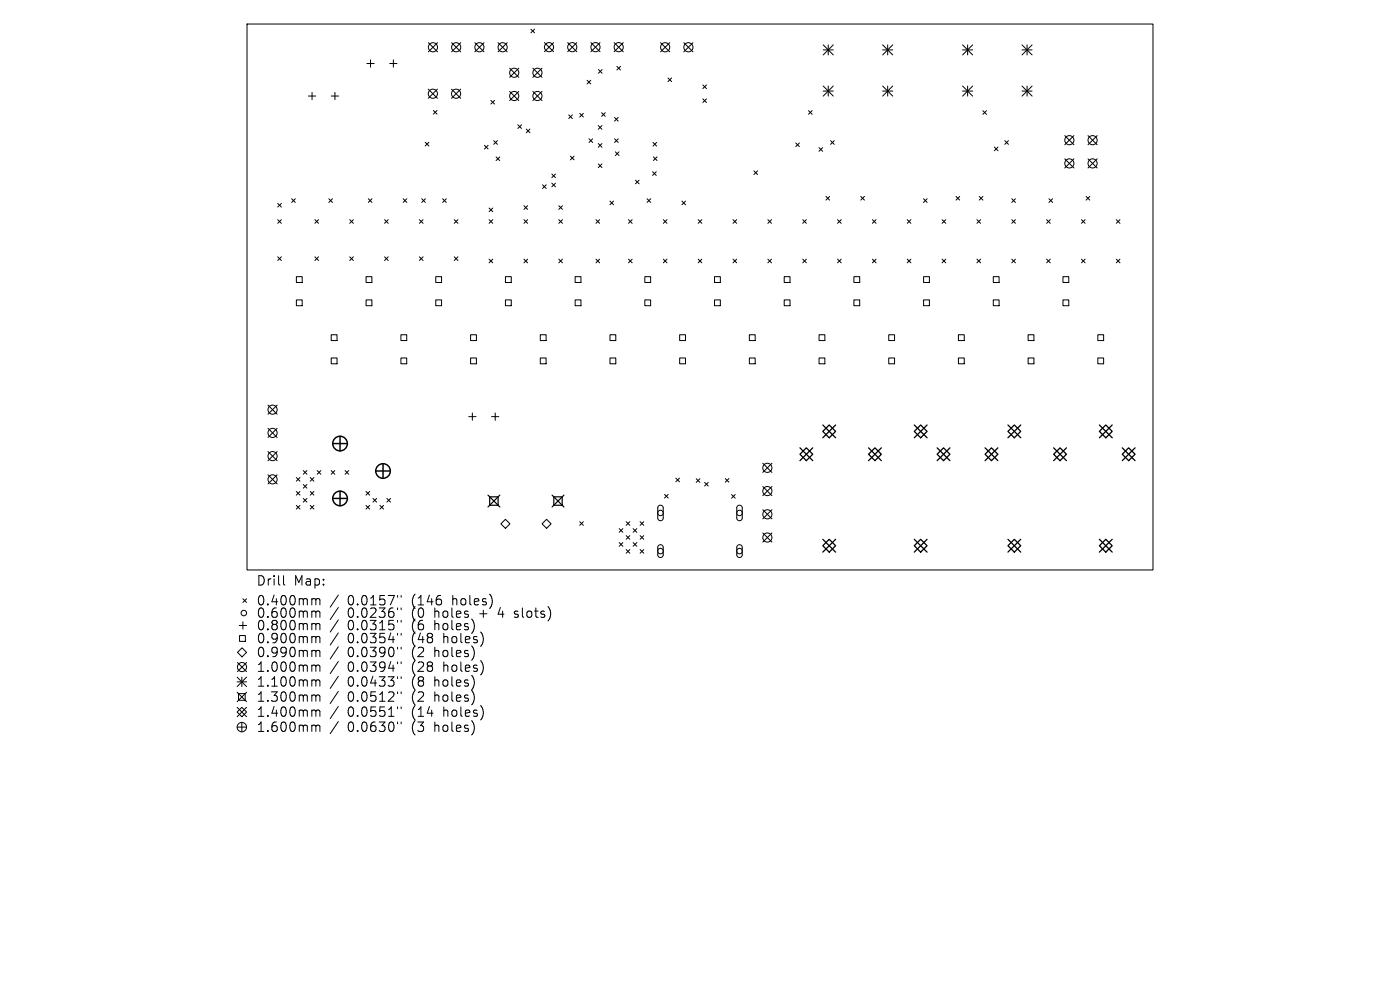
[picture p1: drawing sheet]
<svg xmlns="http://www.w3.org/2000/svg" width="297mm" height="210mm" viewBox="0 0 297 210" stroke-linecap="round" stroke-linejoin="round" font-family="sans-serif">
<defs><g id="words">
<g font-size="2.8">
<text x="54.3" y="124.5">Drill</text>
<text x="62.3" y="124.5">Map:</text>
<text x="54.3" y="128.7">0.400mm</text>
<text x="54.3" y="131.3">0.600mm</text>
<text x="73.8" y="128.7">0.0157&quot;</text>
<text x="73.8" y="131.3">0.0236&quot;</text>
<text x="87.5" y="128.7">(146</text>
<text x="87.5" y="131.3">(0</text>
<text x="92.4" y="131.3">holes</text>
<text x="96.2" y="128.7">holes)</text>
<text x="102.2" y="131.3">+</text>
<text x="106.4" y="131.3">4</text>
<text x="110" y="131.3">slots)</text>
<text x="54.3" y="134">0.800mm</text>
<text x="54.3" y="136.7">0.900mm</text>
<text x="73.8" y="134">0.0315&quot;</text>
<text x="73.8" y="136.7">0.0354&quot;</text>
<text x="87.5" y="134">(6</text>
<text x="87.5" y="136.7">(48</text>
<text x="92.4" y="134">holes)</text>
<text x="94.3" y="136.7">holes)</text>
<text x="54.3" y="139.7">0.990mm</text>
<text x="54.3" y="142.8">1.000mm</text>
<text x="73.8" y="139.7">0.0390&quot;</text>
<text x="73.8" y="142.8">0.0394&quot;</text>
<text x="87.5" y="139.7">(2</text>
<text x="87.5" y="142.8">(28</text>
<text x="92.4" y="139.7">holes)</text>
<text x="94.3" y="142.8">holes)</text>
<text x="54.3" y="145.9">1.100mm</text>
<text x="54.3" y="149.1">1.300mm</text>
<text x="73.8" y="145.9">0.0433&quot;</text>
<text x="73.8" y="149.1">0.0512&quot;</text>
<text x="87.5" y="145.9">(8</text>
<text x="87.5" y="149.1">(2</text>
<text x="92.4" y="145.9">holes)</text>
<text x="92.4" y="149.1">holes)</text>
<text x="54.3" y="152.3">1.400mm</text>
<text x="54.3" y="155.5">1.600mm</text>
<text x="73.8" y="152.3">0.0551&quot;</text>
<text x="73.8" y="155.5">0.0630&quot;</text>
<text x="87.5" y="152.3">(14</text>
<text x="87.5" y="155.5">(3</text>
<text x="92.4" y="155.5">holes)</text>
<text x="94.3" y="152.3">holes)</text>
</g>
</g></defs>
<g fill="none" stroke="#000" stroke-width=".21">
<path d="M52.4 5.1h192.2v115.8h-192.2zM66.2 19.6v1.6M71.1 19.6v1.6M77.8 13.5h1.6M78.6 12.7v1.6M82.7 13.5h1.5M83.5 12.7v1.6M90.9 18.9l1.9 2M90.9 9.1l1.9 1.9M92.8 18.9l-1.9 2M92.8 9.1l-1.9 1.9M95.8 18.9l1.9 2"/>
<path d="M95.8 9.1l1.9 1.9M97.7 18.9l-1.9 2M97.7 9.1l-1.9 1.9M100.7 9.1l2 1.9M102.7 9.1l-2 1.9M105.7 9.1l1.9 1.9M107.6 9.1l-1.9 1.9M108.1 14.5l2 1.9M108.1 19.4l2 1.9M110.1 19.4l-2 1.9M110.1 14.5l-2 1.9M112.6 6.2l.8 .8"/>
<path d="M113 19.4l2 1.9M113 14.5l2 1.9M113.4 6.2l-.8 .8M115 14.5l-2 1.9M115 19.4l-2 1.9M115.5 9l1.9 2M117.4 9l-1.9 2M120.4 9l2 2M122.4 9l-2 2M124.5 17l.8 .8M125.3 17l-.8 .8M125.4 9l1.9 2"/>
<path d="M127 14.8l.7 .7M127.3 9l-1.9 2M127.7 14.8l-.7 .7M130.3 9l1.9 2M130.9 14.1l.7 .7M131.6 14.1l-.7 .7M132.2 9l-1.9 2M140.1 9.1l2 1.9M141.7 16.5l.8 .8M142.1 9.1l-2 1.9M142.5 16.5l-.8 .8M145.1 9.1l1.9 1.9"/>
<path d="M147 9.1l-1.9 1.9M149.1 18l.8 .8M149.9 18l-.8 .8M174.6 9.5l2.2 2.2M174.6 10.6h2.2M174.6 18.3l2.2 2.1M174.6 19.3h2.2M175.7 9.5v2.2M175.7 18.3v2.1M176.8 9.5l-2.2 2.2M176.8 18.3l-2.2 2.1M187.3 10.6h2.1"/>
<path d="M187.3 19.3h2.1M187.3 9.5l2.1 2.2M187.3 18.3l2.1 2.1M188.3 9.5v2.2M188.3 18.3v2.1M189.4 9.5l-2.1 2.2M189.4 18.3l-2.1 2.1M204.2 10.6h2.1M204.2 19.3h2.1M204.2 9.5l2.1 2.2M204.2 18.3l2.1 2.1M205.3 9.5v2.2"/>
<path d="M205.3 18.3v2.1M206.3 9.5l-2.1 2.2M206.3 18.3l-2.1 2.1M216.8 10.6h2.2M216.8 19.3h2.2M216.8 9.5l2.2 2.2M216.8 18.3l2.2 2.1M217.9 9.5v2.2M217.9 18.3v2.1M219 9.5l-2.2 2.2M219 18.3l-2.2 2.1M65.4 20.4h1.6"/>
<path d="M70.3 20.4h1.5M90.2 30.2l.8 .8M91 30.2l-.8 .8M91.9 23.4l.8 .8M92.7 23.4l-.8 .8M102.8 30.8l.8 .8M103.6 30.8l-.8 .8M104.1 21.3l.8 .8M104.7 29.8l.8 .8M104.9 21.3l-.8 .8M105.2 33.3l.8 .8M105.5 29.8l-.8 .8"/>
<path d="M106 33.3l-.8 .8M109.9 26.5l.7 .7M110.6 26.5l-.7 .7M111.6 27.4l.8 .8M112.4 27.4l-.8 .8M115.1 39.2l.8 .8M115.9 39.2l-.8 .8M117.1 36.9l.7 .8M117.1 38.9l.7 .7M117.8 36.9l-.7 .8M117.8 38.9l-.7 .7M120.6 24.4l.8 .7"/>
<path d="M121 33.1l.8 .8M121.4 24.4l-.8 .7M121.8 33.1l-.8 .8M123 24l.8 .8M123.8 24l-.8 .8M125 29.4l.7 .8M125.7 29.4l-.7 .8M126.9 26.6l.8 .8M126.9 30.5l.8 .7M126.9 34.8l.8 .7M127.6 23.9l.8 .8M127.7 26.6l-.8 .8"/>
<path d="M127.7 30.5l-.8 .7M127.7 34.8l-.8 .7M128.4 23.9l-.8 .8M130.4 24.9l.7 .8M130.4 29.4l.7 .8M130.5 32.2l.8 .8M131.1 24.9l-.7 .8M131.1 29.4l-.7 .8M131.3 32.2l-.8 .8M134.8 38.2l.8 .8M135.6 38.2l-.8 .8M138.4 36.4l.8 .8"/>
<path d="M138.5 30.2l.8 .8M138.6 33.3l.8 .8M139.2 36.4l-.8 .8M139.3 30.2l-.8 .8M139.4 33.3l-.8 .8M149.1 21l.8 .7M149.9 21l-.8 .7M159.9 36.2l.8 .8M160.7 36.2l-.8 .8M168.8 30.3l.8 .8M169.6 30.3l-.8 .8M171.5 23.5l.8 .7"/>
<path d="M172.3 23.5l-.8 .7M173.7 31.3l.8 .8M174.5 31.3l-.8 .8M176.2 29.8l.8 .8M177 29.8l-.8 .8M208.5 23.5l.8 .8M209.3 23.5l-.8 .8M210.9 31.2l.8 .8M211.7 31.2l-.8 .8M213.2 29.8l.7 .8M213.9 29.8l-.7 .8M225.9 28.8l1.9 1.9"/>
<path d="M225.9 33.7l1.9 1.9M227.8 28.8l-1.9 1.9M227.8 33.7l-1.9 1.9M230.8 33.7l2 1.9M230.8 28.8l2 1.9M232.8 28.8l-2 1.9M232.8 33.7l-2 1.9M58.9 43.1l.8 .8M58.9 46.6l.8 .8M58.9 54.5l.8 .8M59.7 43.1l-.8 .8M59.7 46.6l-.8 .8"/>
<path d="M59.7 54.5l-.8 .8M61.9 42.2l.7 .7M62.6 42.2l-.7 .7M62.9 58.7h1.2v1.2h-1.2zM66.8 54.5l.8 .8M66.8 46.6l.8 .8M67.6 46.6l-.8 .8M67.6 54.5l-.8 .8M69.8 42.2l.7 .7M70.5 42.2l-.7 .7M74.2 46.6l.8 .8M74.2 54.5l.8 .8"/>
<path d="M75 46.6l-.8 .8M75 54.5l-.8 .8M77.7 58.7h1.2v1.2h-1.2zM78.1 42.2l.8 .7M78.9 42.2l-.8 .7M81.6 46.6l.8 .8M81.6 54.5l.8 .8M82.4 46.6l-.8 .8M82.4 54.5l-.8 .8M85.5 42.2l.8 .7M86.3 42.2l-.8 .7M89 46.6l.8 .8"/>
<path d="M89 54.5l.8 .8M89.5 42.2l.7 .7M89.8 46.6l-.8 .8M89.8 54.5l-.8 .8M90.2 42.2l-.7 .7M92.4 58.7h1.3v1.2h-1.3zM93.9 42.2l.8 .7M94.7 42.2l-.8 .7M96.4 46.6l.7 .8M96.4 54.5l.7 .8M97.1 46.6l-.7 .8M97.1 54.5l-.7 .8"/>
<path d="M103.8 44.1l.7 .8M103.8 46.6l.7 .8M103.8 55l.7 .8M104.5 44.1l-.7 .8M104.5 46.6l-.7 .8M104.5 55l-.7 .8M107.2 58.7h1.3v1.2h-1.3zM111.2 43.6l.7 .8M111.2 46.6l.7 .8M111.2 55l.7 .8M111.9 43.6l-.7 .8M111.9 46.6l-.7 .8"/>
<path d="M111.9 55l-.7 .8M118.5 43.6l.8 .8M118.5 46.6l.8 .8M118.5 55l.8 .8M119.3 43.6l-.8 .8M119.3 46.6l-.8 .8M119.3 55l-.8 .8M122 58.7h1.2v1.2h-1.2zM126.4 46.6l.8 .8M126.4 55l.8 .8M127.2 46.6l-.8 .8M127.2 55l-.8 .8"/>
<path d="M129.4 42.7l.8 .7M130.2 42.7l-.8 .7M133.3 46.6l.8 .8M133.3 55l.8 .8M134.1 46.6l-.8 .8M134.1 55l-.8 .8M136.8 58.7h1.2v1.2h-1.2zM137.3 42.2l.7 .7M138 42.2l-.7 .7M140.7 46.6l.8 .8M140.7 55l.8 .8M141.5 46.6l-.8 .8"/>
<path d="M141.5 55l-.8 .8M144.7 42.7l.7 .7M145.4 42.7l-.7 .7M148.1 46.6l.8 .8M148.1 55l.8 .8M148.9 46.6l-.8 .8M148.9 55l-.8 .8M151.6 58.7h1.2v1.2h-1.2zM155.5 46.6l.8 .8M155.5 55l.8 .8M156.3 46.6l-.8 .8M156.3 55l-.8 .8"/>
<path d="M162.9 46.6l.8 .8M162.9 55l.8 .8M163.7 46.6l-.8 .8M163.7 55l-.8 .8M166.4 58.7h1.2v1.2h-1.2zM170.3 46.6l.8 .8M170.3 55l.8 .8M171.1 46.6l-.8 .8M171.1 55l-.8 .8M175.2 41.7l.8 .7M176 41.7l-.8 .7M177.7 46.6l.8 .8"/>
<path d="M177.7 55l.8 .8M178.5 46.6l-.8 .8M178.5 55l-.8 .8M181.1 58.7h1.3v1.2h-1.3zM182.6 41.7l.8 .7M183.4 41.7l-.8 .7M185.1 46.6l.7 .8M185.1 55l.7 .8M185.8 46.6l-.7 .8M185.8 55l-.7 .8M192.5 46.6l.7 .8M192.5 55l.7 .8"/>
<path d="M193.2 46.6l-.7 .8M193.2 55l-.7 .8M195.9 42.2l.8 .7M195.9 58.7h1.3v1.2h-1.3zM196.7 42.2l-.8 .7M199.9 46.6l.7 .8M199.9 55l.7 .8M200.6 46.6l-.7 .8M200.6 55l-.7 .8M202.8 41.7l.8 .7M203.6 41.7l-.8 .7M207.3 46.6l.7 .8"/>
<path d="M207.3 55l.7 .8M207.7 41.7l.8 .7M208 46.6l-.7 .8M208 55l-.7 .8M208.5 41.7l-.8 .7M210.7 58.7h1.3v1.2h-1.3zM214.6 42.2l.8 .7M214.6 46.6l.8 .8M214.6 55l.8 .8M215.4 42.2l-.8 .7M215.4 46.6l-.8 .8M215.4 55l-.8 .8"/>
<path d="M222 46.6l.8 .8M222 55l.8 .8M222.5 42.2l.8 .7M222.8 46.6l-.8 .8M222.8 55l-.8 .8M223.3 42.2l-.8 .7M225.5 58.7h1.2v1.2h-1.2zM229.4 46.6l.8 .8M229.4 55l.8 .8M230.2 46.6l-.8 .8M230.2 55l-.8 .8M230.4 41.7l.8 .7"/>
<path d="M231.2 41.7l-.8 .7M236.8 46.6l.8 .8M236.8 55l.8 .8M237.6 46.6l-.8 .8M237.6 55l-.8 .8M62.9 63.6h1.2v1.3h-1.2zM70.3 71h1.2v1.2h-1.2zM70.3 75.9h1.2v1.3h-1.2zM77.7 63.6h1.2v1.3h-1.2zM85.1 71h1.2v1.2h-1.2zM85.1 75.9h1.2v1.3h-1.2zM92.4 63.6h1.3v1.3h-1.3z"/>
<path d="M99.8 71h1.3v1.2h-1.3zM99.8 75.9h1.3v1.3h-1.3zM107.2 63.6h1.3v1.3h-1.3zM114.6 71h1.3v1.2h-1.3zM114.6 75.9h1.3v1.3h-1.3zM122 63.6h1.2v1.3h-1.2zM129.4 71h1.2v1.2h-1.2zM129.4 75.9h1.2v1.3h-1.2zM136.8 63.6h1.2v1.3h-1.2zM144.2 71h1.2v1.2h-1.2zM144.2 75.9h1.2v1.3h-1.2zM151.6 63.6h1.2v1.3h-1.2z"/>
<path d="M159 71h1.2v1.2h-1.2zM159 75.9h1.2v1.3h-1.2zM166.4 63.6h1.2v1.3h-1.2zM173.8 71h1.2v1.2h-1.2zM173.8 75.9h1.2v1.3h-1.2zM181.1 63.6h1.3v1.3h-1.3zM188.5 71h1.3v1.2h-1.3zM188.5 75.9h1.3v1.3h-1.3zM195.9 63.6h1.3v1.3h-1.3zM203.3 71h1.3v1.2h-1.3zM203.3 75.9h1.3v1.3h-1.3zM210.7 63.6h1.3v1.3h-1.3z"/>
<path d="M218.1 71h1.2v1.2h-1.2zM218.1 75.9h1.2v1.3h-1.2zM225.5 63.6h1.2v1.3h-1.2zM232.9 71h1.2v1.2h-1.2zM232.9 75.9h1.2v1.3h-1.2zM56.9 85.9l1.9 2M56.9 90.9l1.9 1.9M56.9 95.8l1.9 1.9M58.8 85.9l-1.9 2M58.8 90.9l-1.9 1.9M58.8 95.8l-1.9 1.9M64.3 99.8l.8 .8"/>
<path d="M65.1 99.8l-.8 .8M67.3 99.8l.8 .8M68.1 99.8l-.8 .8M70.2 99.8l.8 .8M71 99.8l-.8 .8M73.2 99.8l.8 .8M74 99.8l-.8 .8M99.4 88.4h1.6M100.2 87.6v1.6M104.3 88.4h1.5M105.1 87.6v1.6M161.8 98.3l2 1.9"/>
<path d="M163.8 98.3l-2 1.9M56.9 100.7l1.9 2M58.8 100.7l-1.9 2M62.9 101.3l.7 .8M62.9 104.3l.7 .7M62.9 107.2l.7 .8M63.6 101.3l-.7 .8M63.6 104.3l-.7 .7M63.6 107.2l-.7 .8M64.3 102.8l.8 .8M64.3 105.7l.8 .8M65.1 102.8l-.8 .8"/>
<path d="M65.1 105.7l-.8 .8M65.8 104.3l.8 .7M65.8 107.2l.8 .8M65.8 101.3l.8 .8M66.6 101.3l-.8 .8M66.6 104.3l-.8 .7M66.6 107.2l-.8 .8M77.6 104.3l.8 .7M77.6 107.2l.8 .8M78.4 104.3l-.8 .7M78.4 107.2l-.8 .8M79.1 105.7l.8 .8"/>
<path d="M79.9 105.7l-.8 .8M80.6 107.2l.8 .8M81.4 107.2l-.8 .8M82.1 105.7l.8 .8M82.9 105.7l-.8 .8M107.2 110.2l1 .9-1 1-.9-1zM116 110.2l.9 .9-.9 1-1-1zM123 110.7l.8 .7M123.8 110.7l-.8 .7M131.4 112.1l.7 .8M131.4 115.1l.7 .8M132.1 112.1l-.7 .8"/>
<path d="M132.1 115.1l-.7 .8M132.8 113.6l.8 .8M132.8 116.6l.8 .8M132.8 110.7l.8 .7M133.6 110.7l-.8 .7M133.6 113.6l-.8 .8M133.6 116.6l-.8 .8M134.3 115.1l.8 .8M134.3 112.1l.8 .8M135.1 112.1l-.8 .8M135.1 115.1l-.8 .8M135.8 113.6l.8 .8"/>
<path d="M135.8 110.7l.8 .7M135.8 116.6l.8 .8M136.6 110.7l-.8 .7M136.6 113.6l-.8 .8M136.6 116.6l-.8 .8M139.7 107.3l.6-.1 .4 .4v2.4l-.5 .5-.4-.1-.3-.4v-2.3zM139.7 115.7l.6-.1 .4 .4v1.8l-.5 .5-.4-.1-.3-.4v-1.7zM141 104.9l.8 .8M141.8 104.9l-.8 .8M143.4 101.4l.8 .8M144.2 101.4l-.8 .8M147.7 101.5l.8 .8"/>
<path d="M148.5 101.5l-.8 .8M149.5 102.3l.8 .8M150.3 102.3l-.8 .8M153.9 101.5l.7 .8M154.6 101.5l-.7 .8M155.2 104.9l.8 .8M156 104.9l-.8 .8M156.5 107.3l.5-.1 .5 .4v2.4l-.5 .5-.5-.1-.2-.4v-2.3zM156.5 115.7l.5-.1 .5 .4v1.8l-.5 .5-.5-.1-.2-.4v-1.7zM161.8 103.2l2 1.9M161.8 108.1l2 2M161.8 113.1l2 1.9"/>
<path d="M163.8 113.1l-2 1.9M163.8 103.2l-2 1.9M163.8 108.1l-2 2M50.8 132.7h1.5M50.8 134.8h1.3v1.3h-1.3zM51.3 137.4l1 1-1 .9-.9-.9zM51.5 127l.8 .8M51.5 131.9v1.6M52.3 127l-.8 .8M60.2 122.1v1.7l.2 .3M66.4 127l.5 .1 .1 .2M66.4 129.6h.3l.3 .3"/>
<path d="M66.4 132.3h.3l.3 .3M66.4 135h.3l.3 .3M66.4 138h.3l.3 .2M67 127.3l.3-.3 .5 .1 .1 1.2M67 127.3v1M67 129.9v1.1M67 132.6v1M67 135.3v1.1M67 138.2v1.1M67 129.9l.3-.3 .5 .1 .1 1.3M67 132.6l.3-.3 .5 .1 .1 1.2M67 135.3l.3-.3 .5 .1 .1 1.3"/>
<path d="M67 138.2l.3-.2 .5 .1 .1 1.2M71.8 126.2l-1.7 2.6M71.8 128.9l-1.7 2.5M71.8 131.5l-1.7 2.6M71.8 134.3l-1.7 2.5M71.8 137.2l-1.7 2.6M84.3 126.3v.4M84.3 129v.3M84.3 131.6v.4M84.3 134.4v.3M84.3 137.3v.4M85.1 126.3v.4"/>
<path d="M85.1 129v.3M85.1 131.6v.4M85.1 134.4v.3M85.1 137.3v.4M109.1 130.9l.2 .1M109.2 129.7v.5M50.3 151l1-1 1 1-1 1zM50.3 143.6l2 2M50.3 144.6h2M50.3 146.8l2 2M50.3 150l2 2M50.3 154.2h2"/>
<path d="M50.4 140.5l1.9 2M50.6 147.1h1.4v1.5h-1.4zM51.3 143.6v2M51.3 153.2v2M52.3 140.5l-1.9 2M52.3 143.6l-2 2M52.3 146.8l-2 2M52.3 150l-2 2M66.4 141.1l.5 .1 .1 .2M66.4 144.2l.5 .1 .1 .2M66.4 147.4h.3l.3 .3M66.4 150.6l.5 .1 .1 .2"/>
<path d="M66.4 153.8l.5 .1 .1 .2M67 141.4v1M67 144.5v1.1M67 147.7v1.1M67 150.9v1.1M67 154.1v1.1M67 141.4l.3-.3 .5 .1 .1 1.2M67 144.5l.3-.3 .5 .1 .1 1.3M67 147.7l.3-.3 .5 .1 .1 1.3M67 150.9l.3-.3 .5 .1 .1 1.3M67 154.1l.3-.3 .5 .1 .1 1.3M71.8 140.3l-1.7 2.6"/>
<path d="M71.8 143.5l-1.7 2.5M71.8 146.7l-1.7 2.5M71.8 149.9l-1.7 2.5M71.8 153.1l-1.7 2.5M84.3 140.4v.4M84.3 143.6v.3M84.3 146.8v.3M84.3 150v.3M84.3 153.2v.3M85.1 140.4v.4M85.1 143.6v.3M85.1 146.8v.3"/>
<path d="M85.1 150v.3M85.1 153.2v.3"/>
<circle cx="91.8" cy="19.9" r=".97"/>
<circle cx="91.8" cy="10" r=".97"/>
<circle cx="96.8" cy="19.9" r=".97"/>
<circle cx="96.8" cy="10" r=".97"/>
<circle cx="101.7" cy="10" r=".97"/>
<circle cx="106.6" cy="10" r=".97"/>
<circle cx="109.1" cy="15.4" r=".97"/>
<circle cx="114" cy="15.4" r=".97"/>
<circle cx="116.5" cy="10" r=".97"/>
<circle cx="121.4" cy="10" r=".97"/>
<circle cx="126.3" cy="10" r=".97"/>
<circle cx="131.3" cy="10" r=".97"/>
<circle cx="141.1" cy="10" r=".97"/>
<circle cx="146" cy="10" r=".97"/>
<circle cx="109.1" cy="20.4" r=".97"/>
<circle cx="114" cy="20.4" r=".97"/>
<circle cx="226.9" cy="29.7" r=".97"/>
<circle cx="226.9" cy="34.7" r=".97"/>
<circle cx="231.8" cy="29.7" r=".97"/>
<circle cx="231.8" cy="34.7" r=".97"/>
<circle cx="57.8" cy="91.8" r=".97"/>
<circle cx="57.8" cy="96.8" r=".97"/>
<circle cx="57.8" cy="86.9" r=".97"/>
<circle cx="162.8" cy="99.2" r=".97"/>
<circle cx="57.8" cy="101.7" r=".97"/>
<circle cx="140.1" cy="108.8" r=".58"/>
<circle cx="140.1" cy="116.9" r=".58"/>
<circle cx="156.9" cy="108.8" r=".58"/>
<circle cx="156.9" cy="116.9" r=".58"/>
<circle cx="162.8" cy="104.2" r=".97"/>
<circle cx="162.8" cy="109.1" r=".97"/>
<circle cx="162.8" cy="114" r=".97"/>
<circle cx="51.7" cy="130" r=".58"/>
<circle cx="51.3" cy="154.2" r="1"/>
<circle cx="51.3" cy="141.5" r=".97"/>
</g>
<path d="M103.5 105l2.5 2.5M103.9 105.4h1.8v1.8h-1.8zM106 105l-2.5 2.5M117.1 105l2.5 2.5M117.5 105.4h1.8v1.8h-1.8zM119.6 105l-2.5 2.5" fill="none" stroke="#000" stroke-width=".25"/>
<g fill="none" stroke="#000" stroke-width=".27">
<path d="M169.7 96.4l1.4-1.4 1.3 1.4-1.3 1.3zM169.7 95l2.7 2.7M172.4 95l-2.7 2.7M174.6 90.2l2.7 2.7M175.9 90.2l1.4 1.3-1.4 1.4-1.3-1.4zM177.3 90.2l-2.7 2.7M184.3 96.4l1.3-1.4 1.4 1.4-1.4 1.3zM184.3 95l2.7 2.7M187 95l-2.7 2.7M194 90.2l2.7 2.7M195.3 90.2l1.4 1.3-1.4 1.4-1.3-1.4zM196.7 90.2l-2.7 2.7"/>
<path d="M198.8 96.4l1.4-1.4 1.3 1.4-1.3 1.3zM198.8 95l2.7 2.7M201.5 95l-2.7 2.7M209 96.4l1.3-1.4 1.4 1.4-1.4 1.3zM209 95l2.7 2.7M211.7 95l-2.7 2.7M213.8 90.2l2.7 2.7M215.2 90.2l1.3 1.3-1.3 1.4-1.4-1.4zM216.5 90.2l-2.7 2.7M223.5 96.4l1.4-1.4 1.3 1.4-1.3 1.3zM223.5 95l2.7 2.7M226.2 95l-2.7 2.7"/>
<path d="M233.2 90.2l2.7 2.7M234.6 90.2l1.3 1.3-1.3 1.4-1.4-1.4zM235.9 90.2l-2.7 2.7M238.1 96.4l1.3-1.4 1.4 1.4-1.4 1.3zM238.1 95l2.7 2.7M240.8 95l-2.7 2.7M174.6 114.4l2.7 2.7M175.9 114.4l1.4 1.4-1.4 1.3-1.3-1.3zM177.3 114.4l-2.7 2.7M194 114.4l2.7 2.7M195.3 114.4l1.4 1.4-1.4 1.3-1.3-1.3zM196.7 114.4l-2.7 2.7"/>
<path d="M213.8 114.4l2.7 2.7M215.2 114.4l1.3 1.4-1.3 1.3-1.4-1.3zM216.5 114.4l-2.7 2.7M233.2 114.4l2.7 2.7M234.6 114.4l1.3 1.4-1.3 1.3-1.4-1.3zM235.9 114.4l-2.7 2.7"/>
</g>
<g fill="none" stroke="#000" stroke-width=".31">
<path d="M70.6 94.1h3.1M72.1 92.5v3.1M79.7 99.9h3.1M81.3 98.4v3.1M70.6 105.7h3.1M72.1 104.2v3.1"/>
<circle cx="72.1" cy="94.1" r="1.55"/>
<circle cx="81.3" cy="99.9" r="1.55"/>
<circle cx="72.1" cy="105.7" r="1.55"/>
</g>
<use href="#words"/>
</svg>
